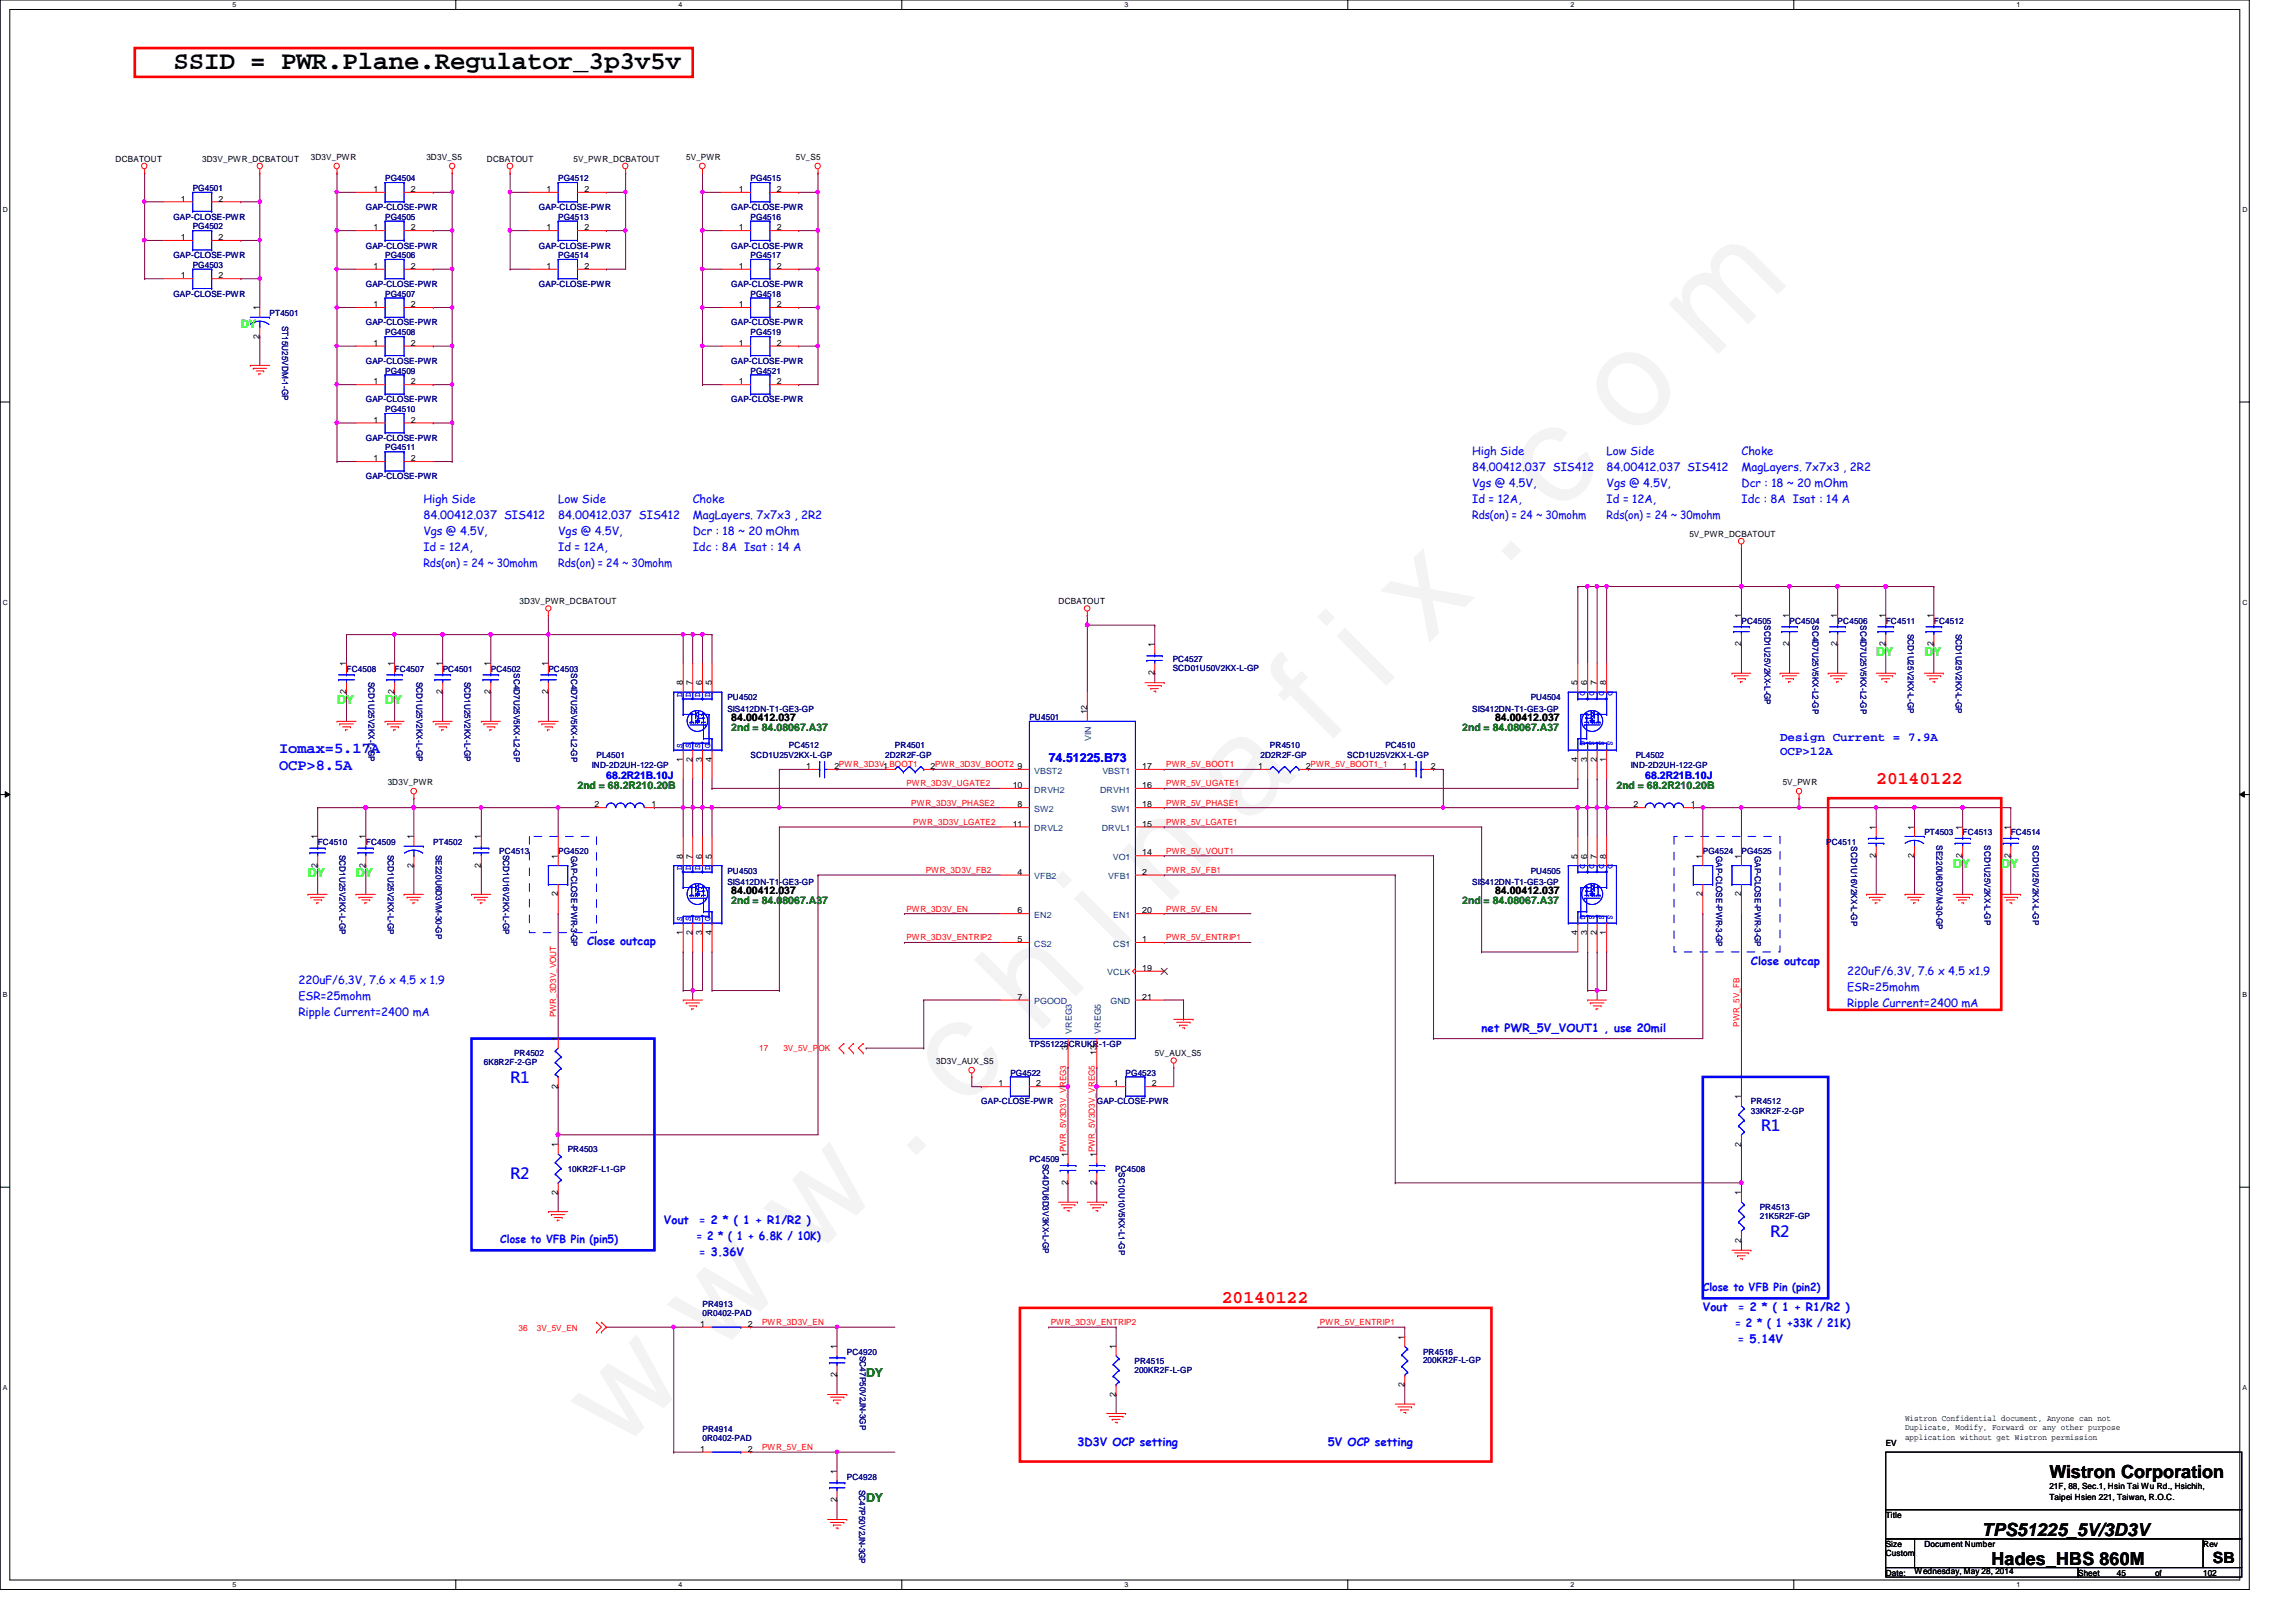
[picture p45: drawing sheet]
<svg xmlns="http://www.w3.org/2000/svg" width="297mm" height="210mm" viewBox="0 0 297 210" stroke-linecap="round" stroke-linejoin="round" font-family="sans-serif">
<defs><g id="words">
<text font-size="17.6" fill="#f0f" x="80.1" y="188" transform="rotate(-45 80.1 188)">w w w . c h i n a f i x . c o m</text>
<text font-size="3.3" x="22.4" y="9">SSID = PWR.Plane.Regulator_3p3v5v</text>
<g font-size="2.3" fill="#f00">
<text x="242.7" y="101.5">20140122</text>
<text x="158.1" y="168.7">20140122</text>
</g>
<g font-size="2.3">
<text x="265.1" y="191.3">Wistron Corporation</text>
<text x="256.4" y="198.8">TPS51225_5V/3D3V</text>
<text x="257.6" y="202.5">Hades_HBS 860M</text>
</g>
<g font-size="2" fill="#00f">
<text x="36.1" y="97.5">Iomax=5.17A</text>
<text x="36.1" y="99.7">OCP&gt;8.5A</text>
<text x="66" y="140.1">R1</text>
<text x="227.8" y="146.3">R1</text>
<text x="66" y="152.6">R2</text>
<text x="229" y="160">R2</text>
</g>
<text font-size="2" x="286.3" y="202.2">SB</text>
<g font-size="1.6" fill="#0f0">
<text x="242.7" y="84.9">DY</text>
<text x="249" y="84.9">DY</text>
<text x="43.6" y="91.1">DY</text>
<text x="49.8" y="91.1">DY</text>
<text x="39.8" y="113.5">DY</text>
<text x="46.1" y="113.5">DY</text>
<text x="252.7" y="112.3">DY</text>
<text x="258.9" y="112.3">DY</text>
</g>
<g font-size="1.6" fill="#00f">
<text x="230.3" y="95.9">Design Current = 7.9A</text>
<text x="135.7" y="98.6">74.51225.B73</text>
<text x="230.3" y="97.7">OCP&gt;12A</text>
</g>
<g font-size="1.6" fill="#008000">
<text x="112.1" y="178.2">DY</text>
<text x="112.1" y="194.4">DY</text>
</g>
<text font-size="1.5" fill="#0f0" x="31.2" y="42.4">DY</text>
<g font-size="1.5" fill="#00f">
<text x="190.5" y="58.9">High Side</text>
<text x="207.9" y="58.9">Low Side</text>
<text x="225.3" y="58.9">Choke</text>
<text x="54.8" y="65.1">High Side</text>
<text x="72.2" y="65.1">Low Side</text>
<text x="89.6" y="65.1">Choke</text>
<text x="190.5" y="61">84.00412.037 SIS412</text>
<text x="190.5" y="63">Vgs @ 4.5V,</text>
<text x="190.5" y="65.1">Id = 12A,</text>
<text x="207.9" y="61">84.00412.037 SIS412</text>
<text x="207.9" y="63">Vgs @ 4.5V,</text>
<text x="207.9" y="65.1">Id = 12A,</text>
<text x="225.3" y="61">MagLayers. 7x7x3 , 2R2</text>
<text x="225.3" y="63">Dcr : 18 ~ 20 mOhm</text>
<text x="225.3" y="65.1">Idc : 8A Isat : 14 A</text>
<text x="54.8" y="67.2">84.00412.037 SIS412</text>
<text x="54.8" y="69.3">Vgs @ 4.5V,</text>
<text x="54.8" y="71.3">Id = 12A,</text>
<text x="72.2" y="67.2">84.00412.037 SIS412</text>
<text x="72.2" y="69.3">Vgs @ 4.5V,</text>
<text x="72.2" y="71.3">Id = 12A,</text>
<text x="89.6" y="67.2">MagLayers. 7x7x3 , 2R2</text>
<text x="89.6" y="69.3">Dcr : 18 ~ 20 mOhm</text>
<text x="89.6" y="71.3">Idc : 8A Isat : 14 A</text>
<text x="190.5" y="67.2">Rds(on) = 24 ~ 30mohm</text>
<text x="207.9" y="67.2">Rds(on) = 24 ~ 30mohm</text>
<text x="54.8" y="73.4">Rds(on) = 24 ~ 30mohm</text>
<text x="72.2" y="73.4">Rds(on) = 24 ~ 30mohm</text>
<text x="75.9" y="122.3">Close outcap</text>
<text x="226.5" y="124.8">Close outcap</text>
<text x="38.6" y="127.3">220uF/6.3V, 7.6 x 4.5 x 1.9</text>
<text x="38.6" y="129.4">ESR=25mohm</text>
<text x="38.6" y="131.5">Ripple Current=2400 mA</text>
<text x="239" y="126.1">220uF/6.3V, 7.6 x 4.5 x1.9</text>
<text x="239" y="128.2">ESR=25mohm</text>
<text x="239" y="130.3">Ripple Current=2400 mA</text>
<text x="191.7" y="133.6">net PWR_5V_VOUT1 , use 20mil</text>
<text x="85.9" y="158.5">Vout</text>
<text x="90" y="160.5">= 2 * ( 1 + 6.8K / 10K)</text>
<text x="90.4" y="158.5">= 2 * ( 1 + R1/R2 )</text>
<text x="90.4" y="162.6">= 3.36V</text>
<text x="220.3" y="169.7">Vout</text>
<text x="224.5" y="171.7">= 2 * ( 1 +33K / 21K)</text>
<text x="224.8" y="173.8">= 5.14V</text>
<text x="224.8" y="169.7">= 2 * ( 1 + R1/R2 )</text>
<text x="139.4" y="187.1">3D3V OCP setting</text>
<text x="171.8" y="187.1">5V OCP setting</text>
</g>
<g font-size="1.4">
<text x="94.6" y="93.3">84.00412.037</text>
<text x="193.4" y="93.3">84.00412.037</text>
<text x="94.6" y="115.7">84.00412.037</text>
<text x="193.4" y="115.7">84.00412.037</text>
</g>
<g font-size="1.4" fill="#008000">
<text x="94.6" y="94.6">2nd = 84.08067.A37</text>
<text x="189.2" y="94.6">2nd = 84.08067.A37</text>
<text x="74.7" y="102.1">2nd = 68.2R210.20B</text>
<text x="209.1" y="102.1">2nd = 68.2R210.20B</text>
<text x="94.6" y="117">2nd = 84.08067.A37</text>
<text x="189.2" y="117">2nd = 84.08067.A37</text>
</g>
<g font-size="1.4" fill="#00f">
<text x="78.4" y="100.8">68.2R21B.10J</text>
<text x="212.8" y="100.8">68.2R21B.10J</text>
<text x="64.7" y="160.9">Close to VFB Pin (pin5)</text>
<text x="220.3" y="167.1">Close to VFB Pin (pin2)</text>
</g>
<g font-size="1.1">
<text x="14.9" y="21">DCBATOUT</text>
<text x="26.2" y="21">3D3V_PWR_DCBATOUT</text>
<text x="40.2" y="20.7">3D3V_PWR</text>
<text x="55.2" y="20.7">3D3V_S5</text>
<text x="63" y="21">DCBATOUT</text>
<text x="74.2" y="21">5V_PWR_DCBATOUT</text>
<text x="88.8" y="20.7">5V_PWR</text>
<text x="103" y="20.7">5V_S5</text>
<text x="23.4" y="26.1">1</text>
<text x="28.3" y="26.1">2</text>
<text x="48.3" y="24.8">1</text>
<text x="48.3" y="29.8">1</text>
<text x="53.2" y="24.8">2</text>
<text x="53.2" y="29.8">2</text>
<text x="70.7" y="29.8">1</text>
<text x="70.7" y="24.8">1</text>
<text x="75.6" y="29.8">2</text>
<text x="75.6" y="24.8">2</text>
<text x="95.6" y="29.8">1</text>
<text x="95.6" y="24.8">1</text>
<text x="100.5" y="29.8">2</text>
<text x="100.5" y="24.8">2</text>
<text x="23.4" y="31.1">1</text>
<text x="28.3" y="31.1">2</text>
<text x="48.3" y="34.8">1</text>
<text x="53.2" y="34.8">2</text>
<text x="70.7" y="34.8">1</text>
<text x="75.6" y="34.8">2</text>
<text x="95.6" y="34.8">1</text>
<text x="100.5" y="34.8">2</text>
<text x="23.4" y="36">1</text>
<text x="28.3" y="36">2</text>
<text x="33.6" y="40.2" transform="rotate(-90 33.6 40.2)">1</text>
<text x="48.3" y="39.8">1</text>
<text x="53.2" y="39.8">2</text>
<text x="95.6" y="39.8">1</text>
<text x="100.5" y="39.8">2</text>
<text x="33.6" y="43.8" transform="rotate(-90 33.6 43.8)">2</text>
<text x="48.3" y="44.7">1</text>
<text x="53.2" y="44.7">2</text>
<text x="95.6" y="44.7">1</text>
<text x="100.5" y="44.7">2</text>
<text x="48.3" y="49.7">1</text>
<text x="53.2" y="49.7">2</text>
<text x="95.6" y="49.7">1</text>
<text x="100.5" y="49.7">2</text>
<text x="48.3" y="59.7">1</text>
<text x="48.3" y="54.7">1</text>
<text x="53.2" y="59.7">2</text>
<text x="53.2" y="54.7">2</text>
<text x="218.6" y="69.5">5V_PWR_DCBATOUT</text>
<text x="67.2" y="78.2">3D3V_PWR_DCBATOUT</text>
<text x="136.9" y="78.2">DCBATOUT</text>
<text x="149.3" y="83.7" transform="rotate(-90 149.3 83.7)">1</text>
<text x="225.3" y="83.7" transform="rotate(-90 225.3 83.7)">2</text>
<text x="225.3" y="80" transform="rotate(-90 225.3 80)">1</text>
<text x="231.5" y="83.7" transform="rotate(-90 231.5 83.7)">2</text>
<text x="231.5" y="80" transform="rotate(-90 231.5 80)">1</text>
<text x="237.7" y="83.7" transform="rotate(-90 237.7 83.7)">2</text>
<text x="237.7" y="80" transform="rotate(-90 237.7 80)">1</text>
<text x="243.9" y="83.7" transform="rotate(-90 243.9 83.7)">2</text>
<text x="243.9" y="80" transform="rotate(-90 243.9 80)">1</text>
<text x="250.1" y="83.7" transform="rotate(-90 250.1 83.7)">2</text>
<text x="250.1" y="80" transform="rotate(-90 250.1 80)">1</text>
<text x="44.8" y="89.9" transform="rotate(-90 44.8 89.9)">2</text>
<text x="44.8" y="86.2" transform="rotate(-90 44.8 86.2)">1</text>
<text x="51" y="89.9" transform="rotate(-90 51 89.9)">2</text>
<text x="51" y="86.2" transform="rotate(-90 51 86.2)">1</text>
<text x="57.2" y="89.9" transform="rotate(-90 57.2 89.9)">2</text>
<text x="57.2" y="86.2" transform="rotate(-90 57.2 86.2)">1</text>
<text x="63.5" y="89.9" transform="rotate(-90 63.5 89.9)">2</text>
<text x="63.5" y="86.2" transform="rotate(-90 63.5 86.2)">1</text>
<text x="70.9" y="89.9" transform="rotate(-90 70.9 89.9)">2</text>
<text x="70.9" y="86.2" transform="rotate(-90 70.9 86.2)">1</text>
<text x="88.3" y="88.7" transform="rotate(-90 88.3 88.7)">8</text>
<text x="89.6" y="88.7" transform="rotate(-90 89.6 88.7)">7</text>
<text x="90.8" y="88.7" transform="rotate(-90 90.8 88.7)">6</text>
<text x="92.1" y="88.7" transform="rotate(-90 92.1 88.7)">5</text>
<text x="149.3" y="87.4" transform="rotate(-90 149.3 87.4)">2</text>
<text x="204.1" y="88.7" transform="rotate(-90 204.1 88.7)">5</text>
<text x="205.4" y="88.7" transform="rotate(-90 205.4 88.7)">6</text>
<text x="206.6" y="88.7" transform="rotate(-90 206.6 88.7)">7</text>
<text x="207.8" y="88.7" transform="rotate(-90 207.8 88.7)">8</text>
<text x="140.6" y="92.5" transform="rotate(-90 140.6 92.5)">12</text>
<text x="50.2" y="101.6">3D3V_PWR</text>
<text x="88.3" y="98.6" transform="rotate(-90 88.3 98.6)">1</text>
<text x="89.6" y="98.6" transform="rotate(-90 89.6 98.6)">2</text>
<text x="90.8" y="98.6" transform="rotate(-90 90.8 98.6)">3</text>
<text x="92.1" y="98.6" transform="rotate(-90 92.1 98.6)">4</text>
<text x="104.3" y="99.5">1</text>
<text x="107.9" y="99.5">2PWR_3D3V_BOOT1</text>
<text x="114.3" y="99.5">1</text>
<text x="120.4" y="99.5">2PWR_3D3V_BOOT2</text>
<text x="131" y="102">10</text>
<text x="131.7" y="99.5">9</text>
<text x="147.8" y="99.5">17</text>
<text x="147.8" y="102">16</text>
<text x="162.8" y="99.5">1</text>
<text x="168.9" y="99.5">2PWR_5V_BOOT1_1</text>
<text x="181.4" y="99.5">1</text>
<text x="185.1" y="99.5">2</text>
<text x="204.1" y="98.6" transform="rotate(-90 204.1 98.6)">4</text>
<text x="205.4" y="98.6" transform="rotate(-90 205.4 98.6)">3</text>
<text x="206.6" y="98.6" transform="rotate(-90 206.6 98.6)">2</text>
<text x="207.8" y="98.6" transform="rotate(-90 207.8 98.6)">1</text>
<text x="230.6" y="101.6">5V_PWR</text>
<text x="76.9" y="104.5">2</text>
<text x="84.3" y="104.5">1</text>
<text x="131" y="107">11</text>
<text x="131.7" y="104.5">8</text>
<text x="147.8" y="104.5">18</text>
<text x="147.8" y="107">15</text>
<text x="211.3" y="104.5">2</text>
<text x="218.7" y="104.5">1</text>
<text x="242.7" y="107.4" transform="rotate(-90 242.7 107.4)">1</text>
<text x="247.6" y="107.4" transform="rotate(-90 247.6 107.4)">1</text>
<text x="253.9" y="107.4" transform="rotate(-90 253.9 107.4)">1</text>
<text x="260.1" y="107.4" transform="rotate(-90 260.1 107.4)">1</text>
<text x="41.1" y="112.3" transform="rotate(-90 41.1 112.3)">2</text>
<text x="41.1" y="108.6" transform="rotate(-90 41.1 108.6)">1</text>
<text x="47.3" y="112.3" transform="rotate(-90 47.3 112.3)">2</text>
<text x="47.3" y="108.6" transform="rotate(-90 47.3 108.6)">1</text>
<text x="53.5" y="112.3" transform="rotate(-90 53.5 112.3)">2</text>
<text x="53.5" y="108.6" transform="rotate(-90 53.5 108.6)">1</text>
<text x="62.2" y="112.3" transform="rotate(-90 62.2 112.3)">2</text>
<text x="62.2" y="108.6" transform="rotate(-90 62.2 108.6)">1</text>
<text x="72.2" y="111.1" transform="rotate(-90 72.2 111.1)">1</text>
<text x="88.3" y="111.1" transform="rotate(-90 88.3 111.1)">8</text>
<text x="89.6" y="111.1" transform="rotate(-90 89.6 111.1)">7</text>
<text x="90.8" y="111.1" transform="rotate(-90 90.8 111.1)">6</text>
<text x="92.1" y="111.1" transform="rotate(-90 92.1 111.1)">5</text>
<text x="131.7" y="113.2">4</text>
<text x="147.8" y="110.7">14</text>
<text x="147.8" y="113.2">2</text>
<text x="204.1" y="111.1" transform="rotate(-90 204.1 111.1)">5</text>
<text x="205.4" y="111.1" transform="rotate(-90 205.4 111.1)">6</text>
<text x="206.6" y="111.1" transform="rotate(-90 206.6 111.1)">7</text>
<text x="207.8" y="111.1" transform="rotate(-90 207.8 111.1)">8</text>
<text x="220.3" y="111.1" transform="rotate(-90 220.3 111.1)">1</text>
<text x="225.3" y="111.1" transform="rotate(-90 225.3 111.1)">1</text>
<text x="242.7" y="111" transform="rotate(-90 242.7 111)">2</text>
<text x="247.6" y="111" transform="rotate(-90 247.6 111)">2</text>
<text x="253.9" y="111" transform="rotate(-90 253.9 111)">2</text>
<text x="260.1" y="111" transform="rotate(-90 260.1 111)">2</text>
<text x="72.2" y="116" transform="rotate(-90 72.2 116)">2</text>
<text x="131.7" y="118.2">6</text>
<text x="147.8" y="118.2">20</text>
<text x="220.3" y="116" transform="rotate(-90 220.3 116)">2</text>
<text x="225.3" y="116" transform="rotate(-90 225.3 116)">2</text>
<text x="88.3" y="121" transform="rotate(-90 88.3 121)">1</text>
<text x="89.6" y="121" transform="rotate(-90 89.6 121)">2</text>
<text x="90.8" y="121" transform="rotate(-90 90.8 121)">3</text>
<text x="92.1" y="121" transform="rotate(-90 92.1 121)">4</text>
<text x="131.7" y="121.9">5</text>
<text x="147.8" y="121.9">1</text>
<text x="147.8" y="125.6">19</text>
<text x="204.1" y="121" transform="rotate(-90 204.1 121)">4</text>
<text x="205.4" y="121" transform="rotate(-90 205.4 121)">3</text>
<text x="206.6" y="121" transform="rotate(-90 206.6 121)">2</text>
<text x="207.8" y="121" transform="rotate(-90 207.8 121)">1</text>
<text x="131.7" y="129.4">7</text>
<text x="147.8" y="129.4">21</text>
<text x="72.2" y="134.7" transform="rotate(-90 72.2 134.7)">1</text>
<text x="121.1" y="137.7">3D3V_AUX_S5</text>
<text x="138.1" y="135.9" transform="rotate(-90 138.1 135.9)">3</text>
<text x="141.9" y="136.6" transform="rotate(-90 141.9 136.6)">13</text>
<text x="149.4" y="136.7">5V_AUX_S5</text>
<text x="72.2" y="140.9" transform="rotate(-90 72.2 140.9)">2</text>
<text x="129.2" y="140.6">1</text>
<text x="134.1" y="140.6">2</text>
<text x="144.1" y="140.6">1</text>
<text x="149" y="140.6">2</text>
<text x="225.3" y="142.2" transform="rotate(-90 225.3 142.2)">1</text>
<text x="72.2" y="148.5" transform="rotate(-90 72.2 148.5)">1</text>
<text x="138.1" y="149.7" transform="rotate(-90 138.1 149.7)">1PWR_5V3D3V_VREG3</text>
<text x="141.9" y="149.7" transform="rotate(-90 141.9 149.7)">1PWR_5V3D3V_VREG5</text>
<text x="225.3" y="148.4" transform="rotate(-90 225.3 148.4)">2</text>
<text x="72.2" y="154.6" transform="rotate(-90 72.2 154.6)">2</text>
<text x="138.1" y="153.3" transform="rotate(-90 138.1 153.3)">2</text>
<text x="141.9" y="153.3" transform="rotate(-90 141.9 153.3)">2</text>
<text x="225.3" y="154.7" transform="rotate(-90 225.3 154.7)">1</text>
<text x="225.3" y="160.8" transform="rotate(-90 225.3 160.8)">2</text>
<text x="90.6" y="171.7">1</text>
<text x="96.7" y="171.7">2</text>
<text x="181.7" y="173.4" transform="rotate(-90 181.7 173.4)">1</text>
<text x="108.2" y="178.2" transform="rotate(-90 108.2 178.2)">2</text>
<text x="108.2" y="174.6" transform="rotate(-90 108.2 174.6)">1</text>
<text x="144.4" y="174.6" transform="rotate(-90 144.4 174.6)">1</text>
<text x="181.7" y="179.5" transform="rotate(-90 181.7 179.5)">2</text>
<text x="144.4" y="180.7" transform="rotate(-90 144.4 180.7)">2</text>
<text x="246.5" y="183.9">Wistron Confidential document, Anyone can not</text>
<text x="246.5" y="185.1">Duplicate, Modify, Forward or any other purpose</text>
<text x="90.6" y="187.9">1</text>
<text x="96.7" y="187.9">2</text>
<text x="108.2" y="190.8" transform="rotate(-90 108.2 190.8)">1</text>
<text x="244" y="187.1">EV</text>
<text x="246.5" y="186.3">application without get Wistron permission</text>
<text x="108.2" y="194.4" transform="rotate(-90 108.2 194.4)">2</text>
<text x="244" y="196.4">Title</text>
<text x="265.1" y="192.7">21F, 88, Sec.1, Hsin Tai Wu Rd., Hsichih,</text>
<text x="265.1" y="194.1">Taipei Hsien 221, Taiwan, R.O.C.</text>
<text x="244" y="200.2">Size</text>
<text x="244" y="203.9">Date:</text>
<text x="244" y="201.4">Custom</text>
<text x="247.7" y="203.7">Wednesday, May 28, 2014</text>
<text x="249" y="200.2">Document Number</text>
<text x="268.9" y="203.9">Sheet</text>
<text x="273.9" y="203.9">45</text>
<text x="278.8" y="203.9">of</text>
<text x="285" y="200.2">Rev</text>
<text x="285" y="203.9">102</text>
</g>
<g font-size="1.1" fill="#000080">
<text x="49.8" y="23.5">PG4504</text>
<text x="72.2" y="23.5">PG4512</text>
<text x="97.1" y="23.5">PG4515</text>
<text x="22.4" y="28.4">GAP-CLOSE-PWR</text>
<text x="24.9" y="29.7">PG4502</text>
<text x="24.9" y="24.7">PG4501</text>
<text x="47.3" y="27.2">GAP-CLOSE-PWR</text>
<text x="49.8" y="28.4">PG4505</text>
<text x="69.7" y="27.2">GAP-CLOSE-PWR</text>
<text x="72.2" y="28.4">PG4513</text>
<text x="94.6" y="27.2">GAP-CLOSE-PWR</text>
<text x="97.1" y="28.4">PG4516</text>
<text x="22.4" y="33.4">GAP-CLOSE-PWR</text>
<text x="24.9" y="34.6">PG4503</text>
<text x="47.3" y="32.2">GAP-CLOSE-PWR</text>
<text x="49.8" y="33.4">PG4506</text>
<text x="69.7" y="32.2">GAP-CLOSE-PWR</text>
<text x="72.2" y="33.4">PG4514</text>
<text x="94.6" y="32.2">GAP-CLOSE-PWR</text>
<text x="97.1" y="33.4">PG4517</text>
<text x="22.4" y="38.4">GAP-CLOSE-PWR</text>
<text x="34.9" y="40.9">PT4501</text>
<text x="47.3" y="37.1">GAP-CLOSE-PWR</text>
<text x="49.8" y="38.4">PG4507</text>
<text x="69.7" y="37.1">GAP-CLOSE-PWR</text>
<text x="94.6" y="37.1">GAP-CLOSE-PWR</text>
<text x="97.1" y="38.4">PG4518</text>
<text x="36.5" y="42.2" transform="rotate(90 36.5 42.2)">ST15U25VDM-1-GP</text>
<text x="47.3" y="42.1">GAP-CLOSE-PWR</text>
<text x="47.3" y="47.1">GAP-CLOSE-PWR</text>
<text x="49.8" y="43.3">PG4508</text>
<text x="94.6" y="47.1">GAP-CLOSE-PWR</text>
<text x="94.6" y="42.1">GAP-CLOSE-PWR</text>
<text x="97.1" y="43.3">PG4519</text>
<text x="47.3" y="52.1">GAP-CLOSE-PWR</text>
<text x="49.8" y="53.3">PG4510</text>
<text x="49.8" y="48.3">PG4509</text>
<text x="94.6" y="52.1">GAP-CLOSE-PWR</text>
<text x="97.1" y="48.3">PG4521</text>
<text x="47.3" y="57.1">GAP-CLOSE-PWR</text>
<text x="49.8" y="58.3">PG4511</text>
<text x="47.3" y="62">GAP-CLOSE-PWR</text>
<text x="225.3" y="80.7">PC4505</text>
<text x="228.3" y="80.9" transform="rotate(90 228.3 80.9)">SCD1U25V2KX-L-GP</text>
<text x="231.5" y="80.7">PC4504</text>
<text x="234.5" y="80.9" transform="rotate(90 234.5 80.9)">SC4D7U25V5KX-L2-GP</text>
<text x="237.7" y="80.7">PC4506</text>
<text x="240.7" y="80.9" transform="rotate(90 240.7 80.9)">SC4D7U25V5KX-L2-GP</text>
<text x="244" y="80.7">FC4511</text>
<text x="246.8" y="82" transform="rotate(90 246.8 82)">SCD1U25V2KX-L-GP</text>
<text x="250.2" y="80.7">FC4512</text>
<text x="253" y="82" transform="rotate(90 253 82)">SCD1U25V2KX-L-GP</text>
<text x="44.8" y="86.9">FC4508</text>
<text x="47.7" y="88.2" transform="rotate(90 47.7 88.2)">SCD1U25V2KX-L-GP</text>
<text x="51.1" y="86.9">FC4507</text>
<text x="53.9" y="88.2" transform="rotate(90 53.9 88.2)">SCD1U25V2KX-L-GP</text>
<text x="57.3" y="86.9">PC4501</text>
<text x="60.1" y="88.2" transform="rotate(90 60.1 88.2)">SCD1U25V2KX-L-GP</text>
<text x="63.5" y="86.9">PC4502</text>
<text x="66.5" y="87.1" transform="rotate(90 66.5 87.1)">SC4D7U25V5KX-L2-GP</text>
<text x="70.9" y="86.9">PC4503</text>
<text x="73.9" y="87.1" transform="rotate(90 73.9 87.1)">SC4D7U25V5KX-L2-GP</text>
<text x="151.7" y="85.7">PC4527</text>
<text x="151.7" y="86.8">SCD01U50V2KX-L-GP</text>
<text x="94.1" y="90.6">PU4502</text>
<text x="94.1" y="92.2">SIS412DN-T1-GE3-GP</text>
<text x="133.2" y="93.1">PU4501</text>
<text x="190.5" y="92.2">SIS412DN-T1-GE3-GP</text>
<text x="198" y="90.6">PU4504</text>
<text x="76.6" y="99.4">IND-2D2UH-122-GP</text>
<text x="77.2" y="98.1">PL4501</text>
<text x="97.1" y="98.1">SCD1U25V2KX-L-GP</text>
<text x="102.1" y="96.9">PC4512</text>
<text x="114.5" y="98.1">2D2R2F-GP</text>
<text x="115.8" y="96.9">PR4501</text>
<text x="163.1" y="98.1">2D2R2F-GP</text>
<text x="164.3" y="96.9">PR4510</text>
<text x="174.3" y="98.1">SCD1U25V2KX-L-GP</text>
<text x="179.2" y="96.9">PC4510</text>
<text x="211" y="99.4">IND-2D2UH-122-GP</text>
<text x="211.6" y="98.1">PL4502</text>
<text x="41.1" y="109.3">FC4510</text>
<text x="43.9" y="110.6" transform="rotate(90 43.9 110.6)">SCD1U25V2KX-L-GP</text>
<text x="47.3" y="109.3">FC4509</text>
<text x="50.2" y="110.6" transform="rotate(90 50.2 110.6)">SCD1U25V2KX-L-GP</text>
<text x="56" y="109.3">PT4502</text>
<text x="56.4" y="110.6" transform="rotate(90 56.4 110.6)">SE220U6D3VM-30-GP</text>
<text x="64.6" y="110.6">PC4513</text>
<text x="65.1" y="110.6" transform="rotate(90 65.1 110.6)">SCD1U16V2KX-L-GP</text>
<text x="72.2" y="110.6">PG4520</text>
<text x="73.9" y="110.7" transform="rotate(90 73.9 110.7)">GAP-CLOSE-PWR-3-GP</text>
<text x="94.1" y="113.1">PU4503</text>
<text x="198" y="113.1">PU4505</text>
<text x="220.3" y="110.6">PG4524</text>
<text x="222" y="110.7" transform="rotate(90 222 110.7)">GAP-CLOSE-PWR-3-GP</text>
<text x="225.3" y="110.6">PG4525</text>
<text x="227" y="110.7" transform="rotate(90 227 110.7)">GAP-CLOSE-PWR-3-GP</text>
<text x="236.3" y="109.3">PC4511</text>
<text x="239.5" y="109.5" transform="rotate(90 239.5 109.5)">SCD1U16V2KX-L-GP</text>
<text x="249" y="108.1">PT4503</text>
<text x="250.5" y="109.4" transform="rotate(90 250.5 109.4)">SE220U6D3VM-30-GP</text>
<text x="253.9" y="108.1">FC4513</text>
<text x="256.7" y="109.4" transform="rotate(90 256.7 109.4)">SCD1U25V2KX-L-GP</text>
<text x="260.1" y="108.1">FC4514</text>
<text x="263" y="109.4" transform="rotate(90 263 109.4)">SCD1U25V2KX-L-GP</text>
<text x="94.1" y="114.6">SIS412DN-T1-GE3-GP</text>
<text x="190.5" y="114.6">SIS412DN-T1-GE3-GP</text>
<text x="62.6" y="137.8">6K8R2F-2-GP</text>
<text x="66.5" y="136.7">PR4502</text>
<text x="133.2" y="135.5">TPS51225CRUKR-1-GP</text>
<text x="127" y="142.9">GAP-CLOSE-PWR</text>
<text x="130.7" y="139.2">PG4522</text>
<text x="141.9" y="142.9">GAP-CLOSE-PWR</text>
<text x="145.6" y="139.2">PG4523</text>
<text x="226.5" y="142.9">PR4512</text>
<text x="73.4" y="149.1">PR4503</text>
<text x="226.5" y="144.2">33KR2F-2-GP</text>
<text x="73.4" y="151.6">10KR2F-L1-GP</text>
<text x="133.2" y="150.4">PC4509</text>
<text x="134.9" y="150.6" transform="rotate(90 134.9 150.6)">SC4D7U6D3V3KX-L-GP</text>
<text x="144.3" y="151.6">PC4508</text>
<text x="144.7" y="151.7" transform="rotate(90 144.7 151.7)">SC10U10V5KX-L1-GP</text>
<text x="227.7" y="156.6">PR4513</text>
<text x="227.7" y="157.7">21K5R2F-GP</text>
<text x="90.9" y="169.1">PR4913</text>
<text x="90.9" y="170.3">0R0402-PAD</text>
<text x="109.6" y="175.3">PC4920</text>
<text x="111.2" y="175.5" transform="rotate(90 111.2 175.5)">SC47P50V2JN-3GP</text>
<text x="146.8" y="176.5">PR4515</text>
<text x="146.8" y="177.6">200KR2F-L-GP</text>
<text x="184.1" y="175.3">PR4516</text>
<text x="184.1" y="176.4">200KR2F-L-GP</text>
<text x="90.9" y="185.3">PR4914</text>
<text x="90.9" y="186.5">0R0402-PAD</text>
<text x="109.6" y="191.5">PC4928</text>
<text x="111.2" y="192.8" transform="rotate(90 111.2 192.8)">SC47P50V2JN-3GP</text>
</g>
<g font-size="1.1" fill="#00f">
<text x="204.4" y="89.4" transform="rotate(90 204.4 89.4)">D</text>
<text x="205.7" y="89.4" transform="rotate(90 205.7 89.4)">D</text>
<text x="206.9" y="89.4" transform="rotate(90 206.9 89.4)">D</text>
<text x="208" y="89.4" transform="rotate(90 208 89.4)">D</text>
<text x="88.3" y="90.2" transform="rotate(-90 88.3 90.2)">D</text>
<text x="89.4" y="90.2" transform="rotate(-90 89.4 90.2)">D</text>
<text x="90.6" y="90.2" transform="rotate(-90 90.6 90.2)">D</text>
<text x="91.9" y="90.2" transform="rotate(-90 91.9 90.2)">D</text>
<text x="204.4" y="95.9" transform="rotate(90 204.4 95.9)">G</text>
<text x="205.7" y="95.9" transform="rotate(90 205.7 95.9)">S</text>
<text x="206.9" y="95.9" transform="rotate(90 206.9 95.9)">S</text>
<text x="208" y="95.9" transform="rotate(90 208 95.9)">S</text>
<text x="88.3" y="96.8" transform="rotate(-90 88.3 96.8)">S</text>
<text x="89.4" y="96.8" transform="rotate(-90 89.4 96.8)">S</text>
<text x="90.6" y="96.8" transform="rotate(-90 90.6 96.8)">S</text>
<text x="91.9" y="96.8" transform="rotate(-90 91.9 96.8)">G</text>
<text x="88.3" y="112.6" transform="rotate(-90 88.3 112.6)">D</text>
<text x="89.4" y="112.6" transform="rotate(-90 89.4 112.6)">D</text>
<text x="90.6" y="112.6" transform="rotate(-90 90.6 112.6)">D</text>
<text x="91.9" y="112.6" transform="rotate(-90 91.9 112.6)">D</text>
<text x="204.4" y="111.8" transform="rotate(90 204.4 111.8)">D</text>
<text x="205.7" y="111.8" transform="rotate(90 205.7 111.8)">D</text>
<text x="206.9" y="111.8" transform="rotate(90 206.9 111.8)">D</text>
<text x="208" y="111.8" transform="rotate(90 208 111.8)">D</text>
<text x="88.3" y="119.2" transform="rotate(-90 88.3 119.2)">S</text>
<text x="89.4" y="119.2" transform="rotate(-90 89.4 119.2)">S</text>
<text x="90.6" y="119.2" transform="rotate(-90 90.6 119.2)">S</text>
<text x="91.9" y="119.2" transform="rotate(-90 91.9 119.2)">G</text>
<text x="204.4" y="118.4" transform="rotate(90 204.4 118.4)">G</text>
<text x="205.7" y="118.4" transform="rotate(90 205.7 118.4)">S</text>
<text x="206.9" y="118.4" transform="rotate(90 206.9 118.4)">S</text>
<text x="208" y="118.4" transform="rotate(90 208 118.4)">S</text>
</g>
<g font-size="1.1" fill="#004080">
<text x="141.2" y="95.9" transform="rotate(-90 141.2 95.9)">VIN</text>
<text x="133.8" y="100.1">VBST2</text>
<text x="142.6" y="100.1">VBST1</text>
<text x="133.8" y="102.6">DRVH2</text>
<text x="133.8" y="105.1">SW2</text>
<text x="133.8" y="107.6">DRVL2</text>
<text x="142.3" y="102.6">DRVH1</text>
<text x="142.5" y="107.6">DRVL1</text>
<text x="143.8" y="105.1">SW1</text>
<text x="133.8" y="113.8">VFB2</text>
<text x="143.4" y="113.8">VFB1</text>
<text x="144" y="111.3">VO1</text>
<text x="133.8" y="118.8">EN2</text>
<text x="144" y="118.8">EN1</text>
<text x="133.8" y="122.5">CS2</text>
<text x="144" y="122.5">CS1</text>
<text x="133.8" y="130">PGOOD</text>
<text x="143.3" y="126.2">VCLK</text>
<text x="143.7" y="130">GND</text>
<text x="138.7" y="133.8" transform="rotate(-90 138.7 133.8)">VREG3</text>
<text x="142.4" y="133.8" transform="rotate(-90 142.4 133.8)">VREG5</text>
</g>
<g font-size="1.1" fill="#f00">
<text x="117.3" y="101.8">PWR_3D3V_UGATE2</text>
<text x="150.9" y="101.8">PWR_5V_UGATE1</text>
<text x="150.9" y="99.3">PWR_5V_BOOT1</text>
<text x="117.9" y="104.3">PWR_3D3V_PHASE2</text>
<text x="118.1" y="106.8">PWR_3D3V_LGATE2</text>
<text x="150.9" y="104.3">PWR_5V_PHASE1</text>
<text x="150.9" y="106.8">PWR_5V_LGATE1</text>
<text x="119.8" y="113">PWR_3D3V_FB2</text>
<text x="150.9" y="113">PWR_5V_FB1</text>
<text x="150.9" y="110.5">PWR_5V_VOUT1</text>
<text x="117.3" y="118">PWR_3D3V_EN</text>
<text x="150.9" y="118">PWR_5V_EN</text>
<text x="117.3" y="121.7">PWR_3D3V_ENTRIP2</text>
<text x="150.9" y="121.7">PWR_5V_ENTRIP1</text>
<text x="72" y="131.7" transform="rotate(-90 72 131.7)">PWR_3D3V_VOUT</text>
<text x="98.2" y="136">17</text>
<text x="101.3" y="136">3V_5V_POK</text>
<text x="225" y="132.9" transform="rotate(-90 225 132.9)">PWR_5V_FB</text>
<text x="67.1" y="172.3">36</text>
<text x="69.5" y="172.3">3V_5V_EN</text>
<text x="98.6" y="171.5">PWR_3D3V_EN</text>
<text x="135.9" y="171.5">PWR_3D3V_ENTRIP2</text>
<text x="170.8" y="171.5">PWR_5V_ENTRIP1</text>
<text x="98.6" y="187.7">PWR_5V_EN</text>
</g>
<g font-size=".9">
<text x="30.1" y=".9">5</text>
<text x="87.8" y=".9">4</text>
<text x="145.5" y=".9">3</text>
<text x="203.2" y=".9">2</text>
<text x="260.9" y=".9">1</text>
<text x=".4" y="27.4">D</text>
<text x="290.1" y="27.4">D</text>
<text x=".4" y="78.2">C</text>
<text x="290.1" y="78.2">C</text>
<text x=".4" y="129">B</text>
<text x="290.1" y="129">B</text>
<text x=".4" y="179.8">A</text>
<text x="290.1" y="179.8">A</text>
<text x="30.1" y="205.4">5</text>
<text x="87.8" y="205.4">4</text>
<text x="145.5" y="205.4">3</text>
<text x="203.2" y="205.4">2</text>
<text x="260.9" y="205.4">1</text>
</g>
</g></defs>
<path d="M0 0h291v205.7h-291zM1.3 1.2h288.5v203.3h-288.5z" fill="none" stroke="#000" stroke-width=".13"/>
<g fill="#fff">
<path d="M30.1 .1h.5v1h-.5z"/>
<path d="M30.1 204.6h.5v1h-.5z"/>
</g>
<path d="M59 0v1.2M59 204.5v1.2" fill="none" stroke="#000" stroke-width=".13"/>
<g fill="#fff">
<path d="M87.8 .1h.5v1h-.5z"/>
<path d="M87.8 204.6h.5v1h-.5z"/>
</g>
<path d="M116.7 0v1.2M116.7 204.5v1.2" fill="none" stroke="#000" stroke-width=".13"/>
<g fill="#fff">
<path d="M145.5 .1h.5v1h-.5z"/>
<path d="M145.5 204.6h.5v1h-.5z"/>
</g>
<path d="M174.4 0v1.2M174.4 204.5v1.2" fill="none" stroke="#000" stroke-width=".13"/>
<g fill="#fff">
<path d="M203.2 .1h.5v1h-.5z"/>
<path d="M203.2 204.6h.5v1h-.5z"/>
</g>
<path d="M232.1 0v1.2M232.1 204.5v1.2" fill="none" stroke="#000" stroke-width=".13"/>
<g fill="#fff">
<path d="M260.9 .1h.5v1h-.5z"/>
<path d="M260.9 204.6h.5v1h-.5z"/>
<path d="M.4 26.6h.6v1h-.6z"/>
<path d="M290.1 26.6h.6v1h-.6z"/>
<path d="M.4 77.4h.6v1h-.6z"/>
<path d="M290.1 77.4h.6v1h-.6z"/>
</g>
<path d="M0 52h1.3M289.8 52h1.2" fill="none" stroke="#000" stroke-width=".13"/>
<g fill="#fff">
<path d="M.4 128.2h.6v1h-.6z"/>
<path d="M290.1 128.2h.6v1h-.6z"/>
</g>
<path d="M0 102.8h1.3M.7 102.4l.6 .4-.6 .4zM289.8 102.8l.6-.4v.8zM289.8 102.8h1.2" fill="none" stroke="#000" stroke-width=".13"/>
<path d="M.7 102.4l.6 .4-.6 .4zM289.8 102.8l.6-.4v.8z" fill="#000"/>
<g fill="#fff">
<path d="M.4 179h.5v1h-.5z"/>
<path d="M290.1 179h.6v1h-.6z"/>
</g>
<path d="M0 153.6h1.3M289.8 153.6h1.2" fill="none" stroke="#000" stroke-width=".13"/>
<path d="M43.6 49.8h.1M43.6 49.8v4.9" fill="none" stroke="#800040" stroke-width=".13"/>
<path d="M43.4 54.5h.3l.1 .2-.1 .2h-.1h-.2z" fill-rule="evenodd" fill="#f0f"/>
<path d="M43.4 54.5h.3l.1 .2-.1 .2h-.1h-.2z" fill="none" stroke="#f0f" stroke-width=".13"/>
<path d="M43.4 49.6h.3l.1 .1-.1 .2-.1 .1-.2-.1z" fill-rule="evenodd" fill="#f0f"/>
<path d="M43.4 49.6h.3l.1 .1-.1 .2-.1 .1-.2-.1z" fill="none" stroke="#f0f" stroke-width=".13"/>
<path d="M43.6 59.7h.1M43.6 59.7h2.5M237.7 75.9h.1M237.7 75.9v3.7M237.7 83.4h.1M237.7 83.4v3.7" fill="none" stroke="#800040" stroke-width=".13"/>
<path d="M237.5 75.7h.4l.1 .2-.1 .1-.2 .1-.2-.1z" fill-rule="evenodd" fill="#f0f"/>
<path d="M237.5 75.7h.4l.1 .2-.1 .1-.2 .1-.2-.1z" fill="none" stroke="#f0f" stroke-width=".13"/>
<path d="M43.6 54.7h.1M43.6 54.7h2.5M43.6 54.7v5M242.7 110.7h.1M242.7 110.7v5M247.7 110.7h.1M247.7 104.5h.1M247.7 104.5v2.5M247.7 110.7v5" fill="none" stroke="#800040" stroke-width=".13"/>
<path d="M247.5 104.3h.3l.1 .2-.1 .2h-.2h-.1z" fill-rule="evenodd" fill="#f0f"/>
<path d="M247.5 104.3h.3l.1 .2-.1 .2h-.2h-.1z" fill="none" stroke="#f0f" stroke-width=".13"/>
<path d="M58.5 54.7h.1M58.5 54.7v5M237.7 75.9h.1M237.7 75.9h6.3M232.7 104.5h10M242.7 104.5h.1M242.7 104.5v2.5M247.7 104.5h.1M247.7 104.5h6.2" fill="none" stroke="#800040" stroke-width=".13"/>
<path d="M58.3 54.5h.3l.1 .2-.1 .2h-.1h-.2z" fill-rule="evenodd" fill="#f0f"/>
<path d="M58.3 54.5h.3l.1 .2-.1 .2h-.1h-.2z" fill="none" stroke="#f0f" stroke-width=".13"/>
<path d="M43.6 49.8h.1M43.6 44.8h.1M43.6 49.8h2.5M43.6 44.8v5" fill="none" stroke="#800040" stroke-width=".13"/>
<path d="M43.4 44.6h.3l.1 .1-.1 .2-.1 .1-.2-.1z" fill-rule="evenodd" fill="#f0f"/>
<path d="M43.4 44.6h.3l.1 .1-.1 .2-.1 .1-.2-.1z" fill="none" stroke="#f0f" stroke-width=".13"/>
<path d="M43.6 39.8h.1M43.6 39.8v5M43.6 44.8h.1M43.6 44.8h2.5M56 54.7h.1M56 54.7h2.5" fill="none" stroke="#800040" stroke-width=".13"/>
<path d="M43.4 39.6h.3l.1 .2-.1 .1-.1 .1-.2-.1z" fill-rule="evenodd" fill="#f0f"/>
<path d="M43.4 39.6h.3l.1 .2-.1 .1-.1 .1-.2-.1z" fill="none" stroke="#f0f" stroke-width=".13"/>
<path d="M56 49.8h.1M58.5 44.8h.1M58.5 44.8v5h-2.5" fill="none" stroke="#800040" stroke-width=".13"/>
<path d="M58.3 44.6h.3l.1 .1-.1 .2-.1 .1-.2-.1z" fill-rule="evenodd" fill="#f0f"/>
<path d="M58.3 44.6h.3l.1 .1-.1 .2-.1 .1-.2-.1z" fill="none" stroke="#f0f" stroke-width=".13"/>
<path d="M58.5 39.8h.1M58.5 39.8v5h-2.5M56 44.8h.1M56 59.7h2.5M58.5 59.7h.1" fill="none" stroke="#800040" stroke-width=".13"/>
<path d="M58.3 39.6h.3l.1 .2-.1 .1-.1 .1-.2-.1z" fill-rule="evenodd" fill="#f0f"/>
<path d="M58.3 39.6h.3l.1 .2-.1 .1-.1 .1-.2-.1z" fill="none" stroke="#f0f" stroke-width=".13"/>
<g fill="none" stroke="#800040" stroke-width=".13">
<path d="M62.3 112h.1M62.3 104.5h.1M62.3 104.5h9.9M62.3 104.5v3.7M62.3 112v3.7M92.1 102h37.4M100.8 107h28.7M105.8 113.2v33.7h-33.6M150.6 107h41.1M150.6 113.2h29.9v39.9M150.6 104.5h36.1M150.6 102h53.5"/>
<path d="M185.5 134.4h34.8"/>
</g>
<path d="M62.1 104.3h.3v.2v.2h-.2h-.1z" fill-rule="evenodd" fill="#f0f"/>
<path d="M62.1 104.3h.3v.2v.2h-.2h-.1z" fill="none" stroke="#f0f" stroke-width=".13"/>
<path d="M63.5 82.1h.1M63.5 82.1h7.4M100.8 104.5h28.7M150.6 110.7h34.9" fill="none" stroke="#800040" stroke-width=".13"/>
<path d="M63.3 81.9h.3l.1 .2-.1 .2h-.1h-.2z" fill-rule="evenodd" fill="#f0f"/>
<path d="M63.3 81.9h.3l.1 .2-.1 .2h-.1h-.2z" fill="none" stroke="#f0f" stroke-width=".13"/>
<path d="M18.7 22.4h.1M18.7 31.1h.1M18.7 26.1h.1M18.7 22.4v8.7M18.7 31.1h2.5" fill="none" stroke="#800040" stroke-width=".13"/>
<path d="M18.5 30.9h.3l.1 .2-.1 .1-.1 .1-.2-.1z" fill-rule="evenodd" fill="#f0f"/>
<path d="M18.5 30.9h.3l.1 .2-.1 .1-.1 .1-.2-.1z" fill="none" stroke="#f0f" stroke-width=".13"/>
<path d="M18.5 25.9h.3l.1 .2-.1 .2h-.1h-.2z" fill-rule="evenodd" fill="#f0f"/>
<path d="M18.5 25.9h.3l.1 .2-.1 .2h-.1h-.2z" fill="none" stroke="#f0f" stroke-width=".13"/>
<path d="M18.7 26.1h.1M18.7 26.1h2.5M31.2 36.1h.1M33.6 31.1h.1M33.6 31.1v5h-2.4" fill="none" stroke="#800040" stroke-width=".13"/>
<path d="M33.5 30.9h.2l.1 .2-.1 .1-.1 .1-.1-.1z" fill-rule="evenodd" fill="#f0f"/>
<path d="M33.5 30.9h.2l.1 .2-.1 .1-.1 .1-.1-.1z" fill="none" stroke="#f0f" stroke-width=".13"/>
<path d="M31.2 26.1h.1M31.2 31.1h.1M31.2 26.1h2.4M33.6 22.4h.1M33.6 26.1h.1M33.6 22.4v8.7h-2.4" fill="none" stroke="#800040" stroke-width=".13"/>
<path d="M33.5 25.9h.2l.1 .2-.1 .2h-.1h-.1z" fill-rule="evenodd" fill="#f0f"/>
<path d="M33.5 25.9h.2l.1 .2-.1 .2h-.1h-.1z" fill="none" stroke="#f0f" stroke-width=".13"/>
<path d="M43.6 22.4h.1M43.6 39.8h.1M43.6 34.8h.1M43.6 22.4v2.5M43.6 34.8v5M43.6 39.8h2.5M43.6 34.8h2.5" fill="none" stroke="#800040" stroke-width=".13"/>
<path d="M43.4 34.6h.3l.1 .2-.1 .2-.1 .1-.2-.1z" fill-rule="evenodd" fill="#f0f"/>
<path d="M43.4 34.6h.3l.1 .2-.1 .2-.1 .1-.2-.1z" fill="none" stroke="#f0f" stroke-width=".13"/>
<path d="M43.6 29.8h.1M43.6 24.9h.1M43.6 29.8h2.5M43.6 24.9h2.5M43.6 24.9v4.9" fill="none" stroke="#800040" stroke-width=".13"/>
<path d="M43.4 24.7h.3l.1 .1-.1 .2-.1 .1-.2-.1z" fill-rule="evenodd" fill="#f0f"/>
<path d="M43.4 24.7h.3l.1 .1-.1 .2-.1 .1-.2-.1z" fill="none" stroke="#f0f" stroke-width=".13"/>
<path d="M56 39.8h.1M58.5 34.8h.1M58.5 34.8v5h-2.5" fill="none" stroke="#800040" stroke-width=".13"/>
<path d="M58.3 34.6h.3l.1 .2-.1 .2-.1 .1-.2-.1z" fill-rule="evenodd" fill="#f0f"/>
<path d="M58.3 34.6h.3l.1 .2-.1 .2-.1 .1-.2-.1z" fill="none" stroke="#f0f" stroke-width=".13"/>
<path d="M56 34.8h.1M58.5 29.8h.1M58.5 29.8v5h-2.5" fill="none" stroke="#800040" stroke-width=".13"/>
<path d="M58.3 29.6h.3l.1 .2-.1 .2-.1 .1-.2-.1z" fill-rule="evenodd" fill="#f0f"/>
<path d="M58.3 29.6h.3l.1 .2-.1 .2-.1 .1-.2-.1z" fill="none" stroke="#f0f" stroke-width=".13"/>
<path d="M56 29.8h.1M58.5 24.9h.1M58.5 24.9v4.9h-2.5" fill="none" stroke="#800040" stroke-width=".13"/>
<path d="M58.3 24.7h.3l.1 .1-.1 .2-.1 .1-.2-.1z" fill-rule="evenodd" fill="#f0f"/>
<path d="M58.3 24.7h.3l.1 .1-.1 .2-.1 .1-.2-.1z" fill="none" stroke="#f0f" stroke-width=".13"/>
<g fill="none" stroke="#800040" stroke-width=".13">
<path d="M18.7 36.1h.1M18.7 36.1h2.5M56 24.9h.1M58.5 22.4h.1M58.5 22.4v2.5h-2.5M66 22.4h.1M66 34.8h.1M66 29.8h.1M66 24.9h.1M66 24.9h2.5M66 22.4v7.4M66 34.8h2.5"/>
<path d="M66 29.8h2.5"/>
</g>
<path d="M65.8 24.7h.3l.1 .1-.1 .2-.1 .1-.2-.1z" fill-rule="evenodd" fill="#f0f"/>
<path d="M65.8 24.7h.3l.1 .1-.1 .2-.1 .1-.2-.1z" fill="none" stroke="#f0f" stroke-width=".13"/>
<path d="M66 29.8h.1M66 29.8v5M80.9 22.4h.1M80.9 22.4v2.5" fill="none" stroke="#800040" stroke-width=".13"/>
<path d="M65.8 29.6h.3l.1 .2-.1 .2-.1 .1-.2-.1z" fill-rule="evenodd" fill="#f0f"/>
<path d="M65.8 29.6h.3l.1 .2-.1 .2-.1 .1-.2-.1z" fill="none" stroke="#f0f" stroke-width=".13"/>
<path d="M43.6 29.8h.1M43.6 29.8v5M90.9 22.4h.1M90.9 22.4v2.5M105.8 22.4h.1M105.8 22.4v2.5" fill="none" stroke="#800040" stroke-width=".13"/>
<path d="M43.4 29.6h.3l.1 .2-.1 .2-.1 .1-.2-.1z" fill-rule="evenodd" fill="#f0f"/>
<path d="M43.4 29.6h.3l.1 .2-.1 .2-.1 .1-.2-.1z" fill="none" stroke="#f0f" stroke-width=".13"/>
<path d="M57.3 89.6h.1M57.3 82.1h.1M57.3 82.1v3.8M57.3 89.6v3.7M63.5 89.6h.1M63.5 89.6v3.7" fill="none" stroke="#800040" stroke-width=".13"/>
<path d="M57.1 81.9h.3l.1 .2-.1 .2h-.2h-.1z" fill-rule="evenodd" fill="#f0f"/>
<path d="M57.1 81.9h.3l.1 .2-.1 .2h-.2h-.1z" fill="none" stroke="#f0f" stroke-width=".13"/>
<path d="M18.7 31.1h.1M18.7 31.1v5M57.3 82.1h.1M57.3 82.1h6.2M63.5 82.1h.1M63.5 82.1v3.8M180.5 153.1h44.8" fill="none" stroke="#800040" stroke-width=".13"/>
<path d="M18.5 30.9h.3l.1 .2-.1 .1-.1 .1-.2-.1z" fill-rule="evenodd" fill="#f0f"/>
<path d="M18.5 30.9h.3l.1 .2-.1 .1-.1 .1-.2-.1z" fill="none" stroke="#f0f" stroke-width=".13"/>
<path d="M58.5 49.8h.1M58.5 49.8v4.9" fill="none" stroke="#800040" stroke-width=".13"/>
<path d="M58.3 49.6h.3l.1 .1-.1 .2-.1 .1-.2-.1z" fill-rule="evenodd" fill="#f0f"/>
<path d="M58.3 49.6h.3l.1 .1-.1 .2-.1 .1-.2-.1z" fill="none" stroke="#f0f" stroke-width=".13"/>
<path d="M242.7 104.5h.1M242.7 104.5h5" fill="none" stroke="#800040" stroke-width=".13"/>
<path d="M242.5 104.3h.3l.1 .2-.1 .2h-.1h-.2z" fill-rule="evenodd" fill="#f0f"/>
<path d="M242.5 104.3h.3l.1 .2-.1 .2h-.1h-.2z" fill="none" stroke="#f0f" stroke-width=".13"/>
<path d="M53.5 104.5h.1M53.5 104.5v3.7" fill="none" stroke="#800040" stroke-width=".13"/>
<path d="M53.4 104.3h.3l.1 .2-.1 .2h-.2h-.1z" fill-rule="evenodd" fill="#f0f"/>
<path d="M53.4 104.3h.3l.1 .2-.1 .2h-.2h-.1z" fill="none" stroke="#f0f" stroke-width=".13"/>
<g fill="none" stroke="#800040" stroke-width=".13">
<path d="M51.1 89.6h.1M51.1 82.1h.1M51.1 82.1v3.8M51.1 89.6v3.7M51.1 82.1h6.2M53.5 112h.1M53.5 104.5h.1M53.5 103.3h.1M53.5 103.3v1.2M53.5 112v3.7M53.5 104.5h8.8M253.9 110.7h.1"/>
<path d="M253.9 104.5h.1M253.9 104.5h6.2M253.9 104.5v2.5M253.9 110.7v5M108.3 194.1h.1M108.3 194.1v2.5"/>
</g>
<path d="M253.7 104.3h.3l.1 .2-.1 .2h-.1h-.2z" fill-rule="evenodd" fill="#f0f"/>
<path d="M253.7 104.3h.3l.1 .2-.1 .2h-.1h-.2z" fill="none" stroke="#f0f" stroke-width=".13"/>
<g fill="none" stroke="#800040" stroke-width=".13">
<path d="M41.1 112h.1M41.1 104.5h.1M41.1 104.5h12.4M41.1 104.5v3.7M41.1 112v3.7M47.3 112h.1M47.3 104.5h.1M47.3 104.5v3.7M47.3 112v3.7M260.1 110.7h.1M260.1 104.5h.1M260.1 104.5v2.5"/>
<path d="M260.1 110.7v5"/>
</g>
<path d="M47.1 104.3h.4v.2v.2h-.2h-.2z" fill-rule="evenodd" fill="#f0f"/>
<path d="M47.1 104.3h.4v.2v.2h-.2h-.2z" fill="none" stroke="#f0f" stroke-width=".13"/>
<path d="M44.8 89.6h.1M44.8 82.1h.1M44.8 82.1v3.8M44.8 89.6v3.7M44.8 82.1h6.3" fill="none" stroke="#800040" stroke-width=".13"/>
<path d="M50.9 81.9h.3l.1 .2-.1 .2h-.2h-.1z" fill-rule="evenodd" fill="#f0f"/>
<path d="M50.9 81.9h.3l.1 .2-.1 .2h-.2h-.1z" fill="none" stroke="#f0f" stroke-width=".13"/>
<path d="M231.5 75.9h6.2M244 75.9h.1M244 75.9h6.2M244 75.9v3.7M244 83.4h.1M244 83.4v3.7" fill="none" stroke="#800040" stroke-width=".13"/>
<path d="M243.8 75.7h.3l.1 .2-.1 .1-.2 .1-.1-.1z" fill-rule="evenodd" fill="#f0f"/>
<path d="M243.8 75.7h.3l.1 .2-.1 .1-.2 .1-.1-.1z" fill="none" stroke="#f0f" stroke-width=".13"/>
<path d="M33.6 36.1h.1M33.6 36.1v3.7M250.2 75.9h.1M250.2 75.9v3.7M250.2 83.4h.1M250.2 83.4v3.7" fill="none" stroke="#800040" stroke-width=".13"/>
<path d="M33.5 35.9h.2l.1 .1-.1 .2-.1 .1-.1-.1z" fill-rule="evenodd" fill="#f0f"/>
<path d="M33.5 35.9h.2l.1 .1-.1 .2-.1 .1-.1-.1z" fill="none" stroke="#f0f" stroke-width=".13"/>
<path d="M33.6 43.6h.1M33.6 43.6v3.7" fill="none" stroke="#800040" stroke-width=".13"/>
<g fill="none" stroke="#f00" stroke-width=".13">
<path d="M18.7 22.4h.1M18.7 21.9v.5M21.2 36.1h3.7M21.2 31.1h3.7M21.2 26.1h3.7M27.4 36.1h3.8M27.4 31.1h3.8M27.4 26.1h3.8M33.6 22.4h.1M33.6 21.9v.5M33.6 39.8v1.3M43.6 22.4h.1"/>
<path d="M43.6 21.9v.5M46.1 24.9h3.7M46.1 39.8h3.7M46.1 34.8h3.7M46.1 29.8h3.7M52.3 24.9h3.7M52.3 39.8h3.7M52.3 34.8h3.7M52.3 29.8h3.7M58.5 22.4h.1M58.5 21.9v.5M66 22.4h.1"/>
<path d="M66 21.9v.5M80.9 22.4h.1M80.9 21.9v.5M90.9 22.4h.1M90.9 21.9v.5M105.8 22.4h.1M105.8 21.9v.5M32.4 47.3h.1M32.4 47.3h2.5M32.8 47.7h.1M32.8 47.7h1.7M33.1 48h1"/>
<path d="M33.5 48.4h.1M33.5 48.4h.2M33.6 42.3v1.3M34.1 48h.1M46.1 59.7h3.7M46.1 54.7h3.7M46.1 49.8h3.7M46.1 44.8h3.7M52.3 59.7h3.7M52.3 54.7h3.7M52.3 49.8h3.7M52.3 44.8h3.7"/>
<path d="M237.7 79.6v1.3M244 79.6v1.3M250.2 79.6v1.3M43.6 93.3h.1M43.6 93.3h2.5M43.9 93.7h.1M43.9 93.7h1.8M44.3 94.1h1M44.7 94.4h.1M44.7 94.4h.3M44.8 85.9v1.2M44.8 88.3v1.3"/>
<path d="M45.3 94.1h.1M49.8 93.3h.1M49.8 93.3h2.5M50.2 93.7h.1M50.2 93.7h1.7M50.5 94.1h1.1M50.9 94.4h.1M50.9 94.4h.3M51.1 85.9v1.2M51.1 88.3v1.3M51.6 94.1h.1M56 93.3h.1"/>
<path d="M56 93.3h2.5M56.4 93.7h.1M56.4 93.7h1.8M56.8 94.1h1M57.1 94.4h.1M57.1 94.4h.3M57.3 85.9v1.2M57.3 88.3v1.3M57.8 94.1h.1M62.3 93.3h.1M62.3 93.3h2.4M62.6 93.7h.1"/>
<path d="M62.6 93.7h1.8M63 94.1h1M63.4 94.4h.1M63.4 94.4h.2M63.5 85.9v1.2M63.5 88.3v1.3M64 94.1h.1M236.5 87.1h2.5M236.9 87.5h1.7M237.2 87.8h1M237.6 88.2h.1M237.6 88.2h.3"/>
<path d="M237.7 82.1v1.3M238.2 87.8h.1M242.7 87.1h2.5M243.1 87.5h1.8M243.5 87.8h.1M243.5 87.8h1M243.8 88.2h.3M244 82.1v1.3M244.1 88.2h.1M244.9 87.5h.1M245.2 87.1h.1M249 87.1h2.4"/>
<path d="M249.3 87.5h1.8M249.7 87.8h.1M249.7 87.8h1M250.1 88.2h.2M250.2 82.1v1.3M250.3 88.2h.1M251.1 87.5h.1M251.4 87.1h.1M39.8 115.7h.1M39.8 115.7h2.5M40.2 116.1h.1M40.2 116.1h1.7"/>
<path d="M40.6 116.5h1M41 116.8h.1M41 116.8h.2M41.1 108.2v1.3M41.1 110.7v1.3M41.6 116.5h.1M46.1 115.7h.1M46.1 115.7h2.5M46.4 116.1h.1M46.4 116.1h1.8M46.8 116.5h1M47.2 116.8h.1"/>
<path d="M47.2 116.8h.3M47.3 108.2v1.3M47.3 110.7v1.3M47.8 116.5h.1M52.3 115.7h.1M52.3 115.7h2.5M52.7 116.1h.1M52.7 116.1h1.7M53 116.5h1.1M53.4 116.8h.1M53.4 116.8h.3M53.5 103.3h.1"/>
<path d="M53.5 102.8v.5M53.5 108.2v1.3M53.5 110.7v1.3M54.1 116.5h.1M61 115.7h.1M61 115.7h2.5M61.4 116.1h.1M61.4 116.1h1.7M61.8 116.5h.9M62.1 116.8h.1M62.1 116.8h.3M62.3 108.2v1.3"/>
<path d="M62.3 110.7v1.3M62.7 116.5h.1M241.5 115.7h.1M241.5 115.7h2.5M241.8 116.1h.1M241.8 116.1h1.8M242.2 116.5h1M242.6 116.8h.1M242.6 116.8h.3M242.7 107v1.2M242.7 109.5v1.2M243.2 116.5h.1"/>
<path d="M246.5 115.7h.1M246.5 115.7h2.5M246.8 116.1h.1M246.8 116.1h1.8M247.2 116.5h1M247.6 116.8h.1M247.6 116.8h.2M247.7 107v1.2M247.7 109.5v1.2M248.2 116.5h.1M252.7 115.7h2.5M253.1 116.1h1.7"/>
<path d="M253.4 116.5h.1M253.4 116.5h1M253.8 116.8h.2M253.9 107v1.2M253.9 109.5v1.2M254 116.8h.1M254.8 116.1h.1M255.2 115.7h.1M258.9 115.7h2.5M259.3 116.1h1.7M259.6 116.5h.1M259.6 116.5h1"/>
<path d="M260 116.8h.3M260.1 107v1.2M260.1 109.5v1.2M260.3 116.8h.1M261 116.1h.1M261.4 115.7h.1M107.1 196.6h2.5M107.4 197h1.8M107.8 197.4h.1M107.8 197.4h1M108.2 197.7h.2M108.3 192.9v1.2"/>
<path d="M108.4 197.7h.1M109.2 197h.1M109.6 196.6h.1"/>
<circle cx="18.6" cy="21.5" r=".35"/>
<circle cx="33.6" cy="21.5" r=".35"/>
<circle cx="43.5" cy="21.5" r=".35"/>
<circle cx="58.5" cy="21.5" r=".35"/>
<circle cx="66" cy="21.5" r=".37"/>
<circle cx="80.9" cy="21.5" r=".35"/>
<circle cx="90.9" cy="21.5" r=".37"/>
<circle cx="105.8" cy="21.5" r=".35"/>
<circle cx="53.5" cy="102.4" r=".37"/>
</g>
<path d="M244 187.9h46v7.5h-46zM244 195.4h46v3.7h-46zM244 199.1h3.7v3.8h-3.7zM247.7 199.1h37.3v3.8h-37.3zM285 199.1h5v3.8h-5zM244 202.9h24.9v1.2h-24.9zM268.9 202.9h21.1v1.2h-21.1z" fill="none" stroke="#000" stroke-width=".13"/>
<path d="M17.4 6.2h72.2v3.7h-72.2zM236.5 103.3h22.4v27.4h-22.4zM131.9 169.2h61.1v19.9h-61.1z" fill="none" stroke="#f00" stroke-width=".34"/>
<path d="M61 134.4h23.7v27.4h-23.7zM220.3 139.4h16.2v28.6h-16.2z" fill="none" stroke="#00f" stroke-width=".34"/>
<g fill="none" stroke="#00f" stroke-width=".13">
<path d="M24.9 34.8h.1M24.9 37.3h.1M24.9 29.8h.1M24.9 32.3h.1M24.9 24.9h.1M24.9 27.3h.1M24.9 24.9v2.4M24.9 29.8v2.5M24.9 34.8v2.5M24.9 34.8h2.5M24.9 37.3h2.5M24.9 29.8h2.5"/>
<path d="M24.9 32.3h2.5M24.9 24.9h2.5M24.9 27.3h2.5M27.4 34.8h.1M27.4 37.3h.1M27.4 29.8h.1M27.4 32.3h.1M27.4 24.9h.1M27.4 27.3h.1M27.4 24.9v2.4M27.4 29.8v2.5M27.4 34.8v2.5"/>
<path d="M49.8 23.6h.1M49.8 26.1h.1M49.8 38.6h.1M49.8 33.6h.1M49.8 36.1h.1M49.8 28.6h.1M49.8 31.1h.1M49.8 23.6v2.5M49.8 28.6v2.5M49.8 33.6v2.5M49.8 38.6v2.5M49.8 23.6h2.5"/>
<path d="M49.8 26.1h2.5M49.8 38.6h2.5M49.8 33.6h2.5M49.8 36.1h2.5M49.8 28.6h2.5M49.8 31.1h2.5M52.3 23.6h.1M52.3 26.1h.1M52.3 38.6h.1M52.3 33.6h.1M52.3 36.1h.1M52.3 28.6h.1"/>
<path d="M52.3 31.1h.1M52.3 23.6v2.5M52.3 28.6v2.5M52.3 33.6v2.5M52.3 38.6v2.5M72.2 23.6h.1M72.2 23.6h2.5M72.2 23.6v2.5M74.7 23.6h.1M74.7 23.6v2.5M97.1 23.6h.1M97.1 23.6h2.5"/>
<path d="M97.1 23.6v2.5M99.6 23.6h.1M99.6 23.6v2.5M32.4 41.1h2.5M33.6 42.3h.1M33.6 41.6a1.77 1.77 0 0 1 1.2 .4M33.6 41.6a1.98 1.98 0 0 0-1.2 .4M33.6 41.6v.7M34.9 41.1h.1M49.8 58.5h.1M49.8 53.5h.1M49.8 56h.1"/>
<path d="M49.8 48.5h.1M49.8 51h.1M49.8 41.1h.1M49.8 43.6h.1M49.8 46h.1M49.8 43.6v2.4M49.8 48.5v2.5M49.8 53.5v2.5M49.8 58.5v2.5M49.8 58.5h2.5M49.8 41.1h2.5M49.8 53.5h2.5"/>
<path d="M49.8 56h2.5M49.8 48.5h2.5M49.8 51h2.5M49.8 43.6h2.5M49.8 46h2.5M52.3 58.5h.1M52.3 53.5h.1M52.3 56h.1M52.3 48.5h.1M52.3 51h.1M52.3 41.1h.1M52.3 43.6h.1"/>
<path d="M52.3 46h.1M52.3 43.6v2.4M52.3 48.5v2.5M52.3 53.5v2.5M52.3 58.5v2.5M49.8 61h.1M49.8 61h2.5M52.3 61h.1M43.8 88h.1M43.8 87.3h2M43.8 88h2M44.8 87.3h.1"/>
<path d="M44.8 88h.1M44.8 87.1v.2M44.8 88v.3M45.8 87.3h.1M50 88h.1M50 87.3h2.1M50 88h2.1M51.1 87.3h.1M51.1 88h.1M51.1 87.1v.2M51.1 88v.3M52.1 87.3h.1"/>
<path d="M56.3 88h.1M56.3 87.3h2M56.3 88h2M57.3 87.3h.1M57.3 88h.1M57.3 87.1v.2M57.3 88v.3M58.3 87.3h.1M62.5 88h.1M62.5 87.3h2M62.5 88h2M63.5 87.3h.1"/>
<path d="M63.5 88h.1M63.5 87.1v.2M63.5 88v.3M64.5 87.3h.1M133.2 93.3h13.7v41.1h-13.7zM236.7 81.1h2.1M236.7 81.7h2.1M237.7 81.1h.1M237.7 81.7h.1M237.7 80.9v.2M237.7 81.7v.4M238.8 81.1h.1"/>
<path d="M242.9 81.7h.1M242.9 81.1h2.1M242.9 81.7h2.1M244 81.1h.1M244 81.7h.1M244 80.9v.2M244 81.7v.4M245 81.1h.1M249.2 81.7h.1M249.2 81.1h2M249.2 81.7h2M250.2 81.1h.1"/>
<path d="M250.2 81.7h.1M250.2 80.9v.2M250.2 81.7v.4M251.2 81.1h.1M40.1 110.4h.1M40.1 109.8h2M40.1 110.4h2M41.1 109.8h.1M41.1 110.4h.1M41.1 109.5v.3M41.1 110.4v.3M42.1 109.8h.1"/>
<path d="M46.3 110.4h.1M46.3 109.8h2M46.3 110.4h2M47.3 109.8h.1M47.3 110.4h.1M47.3 109.5v.3M47.3 110.4v.3M48.3 109.8h.1M52.3 109.5h2.5M53.5 110.7h.1M53.5 110a1.86 1.86 0 0 1 1.2 .4M53.5 110a1.98 1.98 0 0 0-1.2 .4"/>
<path d="M53.5 110v.7M54.8 109.5h.1M61.3 110.4h.1M61.3 109.8h1.9M61.3 110.4h1.9M62.3 109.8h.1M62.3 110.4h.1M62.3 109.5v.3M62.3 110.4v.3M63.2 109.8h.1M241.7 108.5h.1M241.7 108.5h2"/>
<path d="M241.7 109.1h2M242.7 108.5h.1M242.7 109.1h.1M242.7 108.2v.3M242.7 109.1v.4M243.7 109.1h.1M246.5 108.2h2.5M247.7 109.5h.1M247.7 108.8a1.77 1.77 0 0 1 1.2 .4M247.7 108.8h-.1a1.98 1.98 0 0 0-1.1 .3M247.7 108.8v.7M249 108.2h.1"/>
<path d="M252.9 109.1h.1M252.9 108.5h2M252.9 109.1h2M253.9 108.5h.1M253.9 109.1h.1M253.9 108.2v.3M253.9 109.1v.4M254.9 108.5h.1M259.2 109.1h.1M259.2 108.5h2M259.2 109.1h2M260.1 108.5h.1"/>
<path d="M260.1 109.1h.1M260.1 108.2v.3M260.1 109.1v.4M261.2 108.5h.1"/>
</g>
<path d="M43.4 54.5h.3l.1 .2-.1 .2h-.1h-.2z" fill-rule="evenodd" fill="#f0f"/>
<path d="M43.4 54.5h.3l.1 .2-.1 .2h-.1h-.2z" fill="none" stroke="#f0f" stroke-width=".13"/>
<path d="M43.4 49.6h.3l.1 .1-.1 .2-.1 .1-.2-.1z" fill-rule="evenodd" fill="#f0f"/>
<path d="M43.4 49.6h.3l.1 .1-.1 .2-.1 .1-.2-.1z" fill="none" stroke="#f0f" stroke-width=".13"/>
<path d="M237.5 75.7h.4l.1 .2-.1 .1-.2 .1-.2-.1z" fill-rule="evenodd" fill="#f0f"/>
<path d="M237.5 75.7h.4l.1 .2-.1 .1-.2 .1-.2-.1z" fill="none" stroke="#f0f" stroke-width=".13"/>
<path d="M247.5 104.3h.3l.1 .2-.1 .2h-.2h-.1z" fill-rule="evenodd" fill="#f0f"/>
<path d="M247.5 104.3h.3l.1 .2-.1 .2h-.2h-.1z" fill="none" stroke="#f0f" stroke-width=".13"/>
<path d="M58.3 54.5h.3l.1 .2-.1 .2h-.1h-.2z" fill-rule="evenodd" fill="#f0f"/>
<path d="M58.3 54.5h.3l.1 .2-.1 .2h-.1h-.2z" fill="none" stroke="#f0f" stroke-width=".13"/>
<path d="M43.4 44.6h.3l.1 .1-.1 .2-.1 .1-.2-.1z" fill-rule="evenodd" fill="#f0f"/>
<path d="M43.4 44.6h.3l.1 .1-.1 .2-.1 .1-.2-.1z" fill="none" stroke="#f0f" stroke-width=".13"/>
<path d="M43.4 39.6h.3l.1 .2-.1 .1-.1 .1-.2-.1z" fill-rule="evenodd" fill="#f0f"/>
<path d="M43.4 39.6h.3l.1 .2-.1 .1-.1 .1-.2-.1z" fill="none" stroke="#f0f" stroke-width=".13"/>
<path d="M58.3 44.6h.3l.1 .1-.1 .2-.1 .1-.2-.1z" fill-rule="evenodd" fill="#f0f"/>
<path d="M58.3 44.6h.3l.1 .1-.1 .2-.1 .1-.2-.1z" fill="none" stroke="#f0f" stroke-width=".13"/>
<path d="M58.3 39.6h.3l.1 .2-.1 .1-.1 .1-.2-.1z" fill-rule="evenodd" fill="#f0f"/>
<path d="M58.3 39.6h.3l.1 .2-.1 .1-.1 .1-.2-.1z" fill="none" stroke="#f0f" stroke-width=".13"/>
<path d="M62.1 104.3h.3v.2v.2h-.2h-.1z" fill-rule="evenodd" fill="#f0f"/>
<path d="M62.1 104.3h.3v.2v.2h-.2h-.1z" fill="none" stroke="#f0f" stroke-width=".13"/>
<path d="M63.3 81.9h.3l.1 .2-.1 .2h-.1h-.2z" fill-rule="evenodd" fill="#f0f"/>
<path d="M63.3 81.9h.3l.1 .2-.1 .2h-.1h-.2z" fill="none" stroke="#f0f" stroke-width=".13"/>
<path d="M18.5 30.9h.3l.1 .2-.1 .1-.1 .1-.2-.1z" fill-rule="evenodd" fill="#f0f"/>
<path d="M18.5 30.9h.3l.1 .2-.1 .1-.1 .1-.2-.1z" fill="none" stroke="#f0f" stroke-width=".13"/>
<path d="M18.5 25.9h.3l.1 .2-.1 .2h-.1h-.2z" fill-rule="evenodd" fill="#f0f"/>
<path d="M18.5 25.9h.3l.1 .2-.1 .2h-.1h-.2z" fill="none" stroke="#f0f" stroke-width=".13"/>
<path d="M33.5 30.9h.2l.1 .2-.1 .1-.1 .1-.1-.1z" fill-rule="evenodd" fill="#f0f"/>
<path d="M33.5 30.9h.2l.1 .2-.1 .1-.1 .1-.1-.1z" fill="none" stroke="#f0f" stroke-width=".13"/>
<path d="M33.5 25.9h.2l.1 .2-.1 .2h-.1h-.1z" fill-rule="evenodd" fill="#f0f"/>
<path d="M33.5 25.9h.2l.1 .2-.1 .2h-.1h-.1z" fill="none" stroke="#f0f" stroke-width=".13"/>
<path d="M43.4 34.6h.3l.1 .2-.1 .2-.1 .1-.2-.1z" fill-rule="evenodd" fill="#f0f"/>
<path d="M43.4 34.6h.3l.1 .2-.1 .2-.1 .1-.2-.1z" fill="none" stroke="#f0f" stroke-width=".13"/>
<path d="M43.4 24.7h.3l.1 .1-.1 .2-.1 .1-.2-.1z" fill-rule="evenodd" fill="#f0f"/>
<path d="M43.4 24.7h.3l.1 .1-.1 .2-.1 .1-.2-.1z" fill="none" stroke="#f0f" stroke-width=".13"/>
<path d="M58.3 34.6h.3l.1 .2-.1 .2-.1 .1-.2-.1z" fill-rule="evenodd" fill="#f0f"/>
<path d="M58.3 34.6h.3l.1 .2-.1 .2-.1 .1-.2-.1z" fill="none" stroke="#f0f" stroke-width=".13"/>
<path d="M58.3 29.6h.3l.1 .2-.1 .2-.1 .1-.2-.1z" fill-rule="evenodd" fill="#f0f"/>
<path d="M58.3 29.6h.3l.1 .2-.1 .2-.1 .1-.2-.1z" fill="none" stroke="#f0f" stroke-width=".13"/>
<path d="M58.3 24.7h.3l.1 .1-.1 .2-.1 .1-.2-.1z" fill-rule="evenodd" fill="#f0f"/>
<path d="M58.3 24.7h.3l.1 .1-.1 .2-.1 .1-.2-.1z" fill="none" stroke="#f0f" stroke-width=".13"/>
<path d="M65.8 24.7h.3l.1 .1-.1 .2-.1 .1-.2-.1z" fill-rule="evenodd" fill="#f0f"/>
<path d="M65.8 24.7h.3l.1 .1-.1 .2-.1 .1-.2-.1z" fill="none" stroke="#f0f" stroke-width=".13"/>
<path d="M65.8 29.6h.3l.1 .2-.1 .2-.1 .1-.2-.1z" fill-rule="evenodd" fill="#f0f"/>
<path d="M65.8 29.6h.3l.1 .2-.1 .2-.1 .1-.2-.1z" fill="none" stroke="#f0f" stroke-width=".13"/>
<path d="M43.4 29.6h.3l.1 .2-.1 .2-.1 .1-.2-.1z" fill-rule="evenodd" fill="#f0f"/>
<path d="M43.4 29.6h.3l.1 .2-.1 .2-.1 .1-.2-.1z" fill="none" stroke="#f0f" stroke-width=".13"/>
<path d="M57.1 81.9h.3l.1 .2-.1 .2h-.2h-.1z" fill-rule="evenodd" fill="#f0f"/>
<path d="M57.1 81.9h.3l.1 .2-.1 .2h-.2h-.1z" fill="none" stroke="#f0f" stroke-width=".13"/>
<path d="M18.5 30.9h.3l.1 .2-.1 .1-.1 .1-.2-.1z" fill-rule="evenodd" fill="#f0f"/>
<path d="M18.5 30.9h.3l.1 .2-.1 .1-.1 .1-.2-.1z" fill="none" stroke="#f0f" stroke-width=".13"/>
<path d="M58.3 49.6h.3l.1 .1-.1 .2-.1 .1-.2-.1z" fill-rule="evenodd" fill="#f0f"/>
<path d="M58.3 49.6h.3l.1 .1-.1 .2-.1 .1-.2-.1z" fill="none" stroke="#f0f" stroke-width=".13"/>
<path d="M242.5 104.3h.3l.1 .2-.1 .2h-.1h-.2z" fill-rule="evenodd" fill="#f0f"/>
<path d="M242.5 104.3h.3l.1 .2-.1 .2h-.1h-.2z" fill="none" stroke="#f0f" stroke-width=".13"/>
<path d="M53.4 104.3h.3l.1 .2-.1 .2h-.2h-.1z" fill-rule="evenodd" fill="#f0f"/>
<path d="M53.4 104.3h.3l.1 .2-.1 .2h-.2h-.1z" fill="none" stroke="#f0f" stroke-width=".13"/>
<path d="M253.7 104.3h.3l.1 .2-.1 .2h-.1h-.2z" fill-rule="evenodd" fill="#f0f"/>
<path d="M253.7 104.3h.3l.1 .2-.1 .2h-.1h-.2z" fill="none" stroke="#f0f" stroke-width=".13"/>
<path d="M47.1 104.3h.4v.2v.2h-.2h-.2z" fill-rule="evenodd" fill="#f0f"/>
<path d="M47.1 104.3h.4v.2v.2h-.2h-.2z" fill="none" stroke="#f0f" stroke-width=".13"/>
<path d="M50.9 81.9h.3l.1 .2-.1 .2h-.2h-.1z" fill-rule="evenodd" fill="#f0f"/>
<path d="M50.9 81.9h.3l.1 .2-.1 .2h-.2h-.1z" fill="none" stroke="#f0f" stroke-width=".13"/>
<path d="M243.8 75.7h.3l.1 .2-.1 .1-.2 .1-.1-.1z" fill-rule="evenodd" fill="#f0f"/>
<path d="M243.8 75.7h.3l.1 .2-.1 .1-.2 .1-.1-.1z" fill="none" stroke="#f0f" stroke-width=".13"/>
<path d="M33.5 35.9h.2l.1 .1-.1 .2-.1 .1-.1-.1z" fill-rule="evenodd" fill="#f0f"/>
<path d="M33.5 35.9h.2l.1 .1-.1 .2-.1 .1-.1-.1z" fill="none" stroke="#f0f" stroke-width=".13"/>
<use href="#words"/>
</svg>
